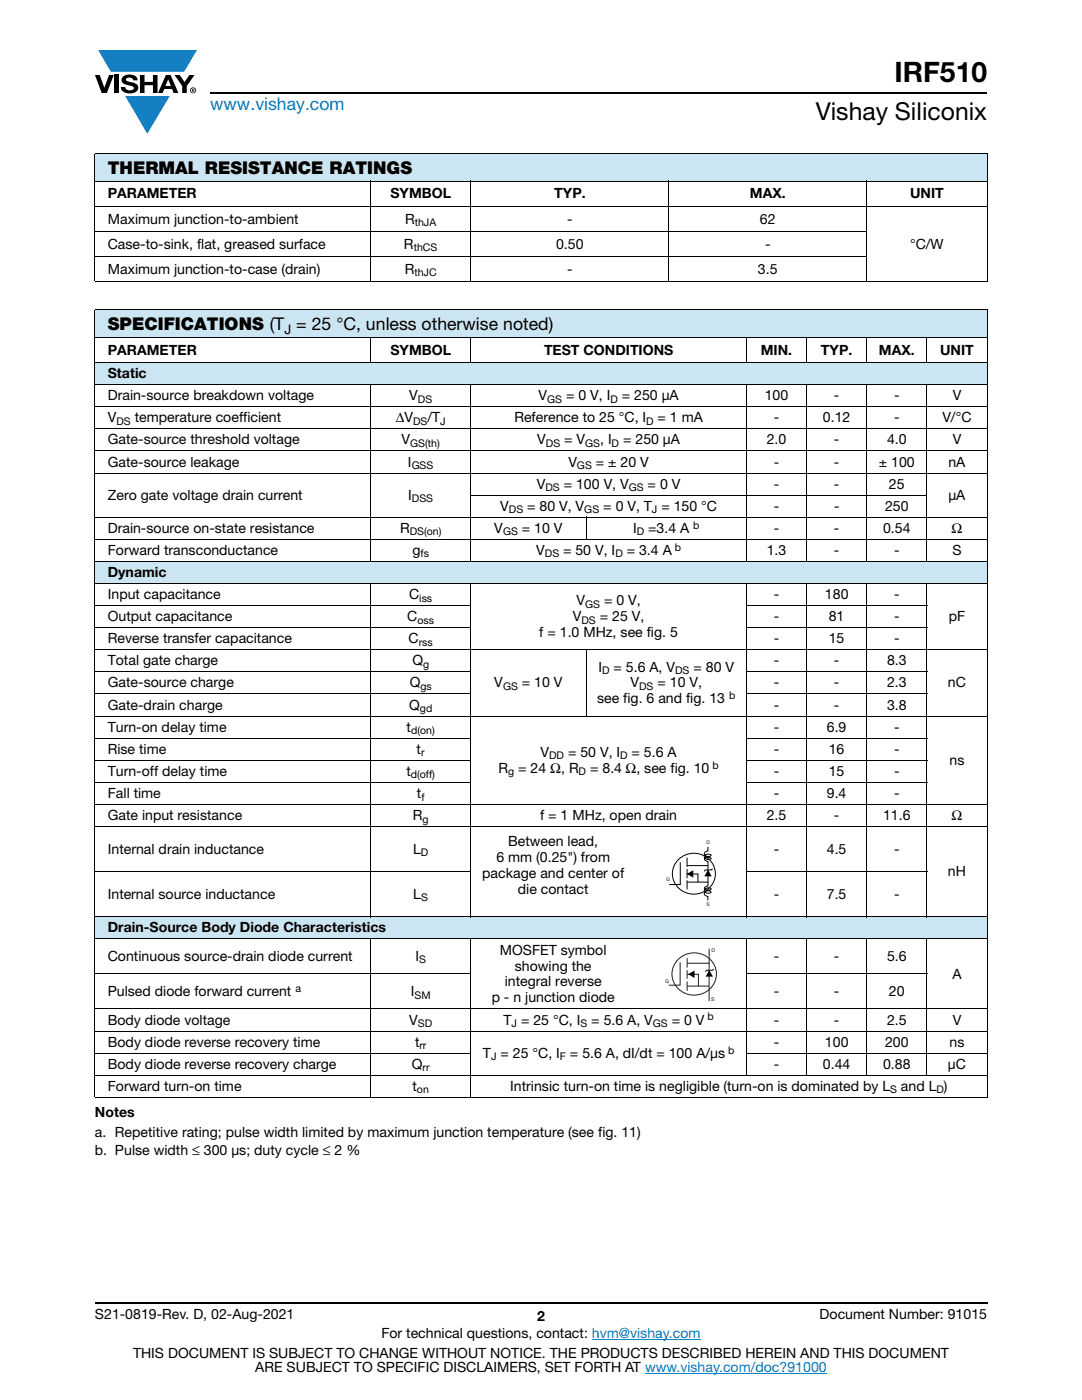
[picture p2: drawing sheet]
<svg xmlns="http://www.w3.org/2000/svg" width="216mm" height="279mm" viewBox="0 0 216 279" stroke-linecap="round" stroke-linejoin="round" font-family="sans-serif">
<defs><g id="words">
<text font-size="5.6" x="178.5" y="16.4">IRF510</text>
<text font-size="4.9" x="162.8" y="24">Vishay Siliconix</text>
<text font-size="3.5" fill="#007ec4" x="42" y="21.9">www.vishay.com</text>
<g font-size="3.5">
<text x="21.5" y="34.8">THERMAL RESISTANCE RATINGS</text>
<text x="21.5" y="66">SPECIFICATIONS (T = 25 °C, unless otherwise noted)</text>
</g>
<g font-size="2.8">
<text x="21.5" y="39.6">PARAMETER</text>
<text x="77.9" y="39.6">SYMBOL</text>
<text x="110.6" y="39.6">TYP.</text>
<text x="149.6" y="39.6">MAX.</text>
<text x="181.6" y="39.6">UNIT</text>
<text x="21.5" y="44.6">Maximum junction-to-ambient</text>
<text x="80.8" y="44.6">R</text>
<text x="113.2" y="44.6">-</text>
<text x="151.6" y="44.6">62</text>
<text x="21.5" y="49.6">Case-to-sink, flat, greased surface</text>
<text x="80.6" y="49.6">R</text>
<text x="111" y="49.6">0.50</text>
<text x="152.7" y="49.6">-</text>
<text x="181.6" y="49.6">°C/W</text>
<text x="21.5" y="54.6">Maximum junction-to-case (drain)</text>
<text x="80.8" y="54.6">R</text>
<text x="113.2" y="54.6">-</text>
<text x="151.2" y="54.6">3.5</text>
<text x="21.5" y="70.8">PARAMETER</text>
<text x="77.9" y="70.8">SYMBOL</text>
<text x="108.5" y="70.8">TEST CONDITIONS</text>
<text x="151.8" y="70.8">MIN.</text>
<text x="163.8" y="70.8">TYP.</text>
<text x="175.4" y="70.8">MAX.</text>
<text x="187.6" y="70.8">UNIT</text>
<text x="21.5" y="75.5">Static</text>
<text x="21.5" y="79.9">Drain-source breakdown voltage</text>
<text x="81.7" y="79.9">V</text>
<text x="107.5" y="79.9">V</text>
<text x="112.9" y="79.9">= 0 V, I</text>
<text x="124.1" y="79.9">= 250 μA</text>
<text x="152.6" y="79.9">100</text>
<text x="166.4" y="79.9">-</text>
<text x="178.4" y="79.9">-</text>
<text x="190.1" y="79.9">V</text>
<text x="21.5" y="88.7">Gate-source threshold voltage</text>
<text x="21.5" y="84.3">V</text>
<text x="26.9" y="84.3">temperature coefficient</text>
<text x="79" y="84.3">ΔV</text>
<text x="80.1" y="88.7">V</text>
<text x="85.3" y="84.3">/T</text>
<text x="102.6" y="84.3">Reference to 25 °C, I</text>
<text x="107.2" y="88.7">V</text>
<text x="112.6" y="88.7">= V</text>
<text x="119.8" y="88.7">, I</text>
<text x="124.3" y="88.7">= 250 μA</text>
<text x="131.2" y="84.3">= 1 mA</text>
<text x="153" y="88.7">2.0</text>
<text x="154.4" y="84.3">-</text>
<text x="164.2" y="84.3">0.12</text>
<text x="166.4" y="88.7">-</text>
<text x="177" y="88.7">4.0</text>
<text x="178.4" y="84.3">-</text>
<text x="188" y="84.3">V/°C</text>
<text x="190.1" y="88.7">V</text>
<text x="21.5" y="93.1">Gate-source leakage</text>
<text x="81.4" y="93.1">I</text>
<text x="113.4" y="93.1">V</text>
<text x="118.9" y="93.1">= ± 20 V</text>
<text x="154.4" y="93.1">-</text>
<text x="166.4" y="93.1">-</text>
<text x="175.4" y="93.1">± 100</text>
<text x="189.3" y="93.1">nA</text>
<text x="21.5" y="99.7">Zero gate voltage drain current</text>
<text x="81.5" y="99.7">I</text>
<text x="99.8" y="101.9">V</text>
<text x="105.2" y="101.9">= 80 V, V</text>
<text x="107.1" y="97.5">V</text>
<text x="112.5" y="97.5">= 100 V, V</text>
<text x="120.4" y="101.9">= 0 V, T = 150 °C</text>
<text x="129.2" y="97.5">= 0 V</text>
<text x="154.4" y="97.5">-</text>
<text x="154.4" y="101.9">-</text>
<text x="166.4" y="97.5">-</text>
<text x="166.4" y="101.9">-</text>
<text x="176.6" y="101.9">250</text>
<text x="177.4" y="97.5">25</text>
<text x="189.3" y="99.7">μA</text>
<text x="21.5" y="106.3">Drain-source on-state resistance</text>
<text x="79.8" y="106.3">R</text>
<text x="98.6" y="106.3">V</text>
<text x="104.1" y="106.3">= 10 V</text>
<text x="126.3" y="106.3">I</text>
<text x="129.3" y="106.3">=3.4 A</text>
<text x="154.4" y="106.3">-</text>
<text x="166.4" y="106.3">-</text>
<text x="176.2" y="106.3">0.54</text>
<text x="189.9" y="106.3">Ω</text>
<text x="21.5" y="110.7">Forward transconductance</text>
<text x="82.3" y="110.7">g</text>
<text x="107" y="110.7">V</text>
<text x="112.4" y="110.7">= 50 V, I</text>
<text x="125.1" y="110.7">= 3.4 A</text>
<text x="153" y="110.7">1.3</text>
<text x="166.4" y="110.7">-</text>
<text x="178.4" y="110.7">-</text>
<text x="190" y="110.7">S</text>
<text x="21.5" y="115.1">Dynamic</text>
<text x="21.5" y="119.6">Input capacitance</text>
<text x="81.6" y="119.6">C</text>
<text x="154.4" y="119.6">-</text>
<text x="164.6" y="119.6">180</text>
<text x="178.4" y="119.6">-</text>
<text x="21.5" y="124">Output capacitance</text>
<text x="81.3" y="124">C</text>
<text x="114.3" y="124">V</text>
<text x="115" y="120.8">V</text>
<text x="119.7" y="124">= 25 V,</text>
<text x="120.5" y="120.8">= 0 V,</text>
<text x="154.4" y="124">-</text>
<text x="165.4" y="124">81</text>
<text x="178.4" y="124">-</text>
<text x="189.3" y="124">pF</text>
<text x="21.5" y="128.4">Reverse transfer capacitance</text>
<text x="81.5" y="128.4">C</text>
<text x="107.6" y="127.1">f = 1.0 MHz, see fig. 5</text>
<text x="154.4" y="128.4">-</text>
<text x="165.4" y="128.4">15</text>
<text x="178.4" y="128.4">-</text>
<text x="21.5" y="137.2">Gate-source charge</text>
<text x="21.5" y="132.8">Total gate charge</text>
<text x="81.7" y="137.2">Q</text>
<text x="82.3" y="132.8">Q</text>
<text x="98.6" y="137.2">V</text>
<text x="104.1" y="137.2">= 10 V</text>
<text x="119.4" y="134">I</text>
<text x="122.4" y="134">= 5.6 A, V</text>
<text x="125.8" y="137.2">V</text>
<text x="131.2" y="137.2">= 10 V,</text>
<text x="138.4" y="134">= 80 V</text>
<text x="154.4" y="132.8">-</text>
<text x="154.4" y="137.2">-</text>
<text x="166.4" y="132.8">-</text>
<text x="166.4" y="137.2">-</text>
<text x="177" y="132.8">8.3</text>
<text x="177" y="137.2">2.3</text>
<text x="189.1" y="137.2">nC</text>
<text x="21.5" y="141.6">Gate-drain charge</text>
<text x="81.6" y="141.6">Q</text>
<text x="119.1" y="140.4">see fig. 6 and fig. 13</text>
<text x="154.4" y="141.6">-</text>
<text x="166.4" y="141.6">-</text>
<text x="177" y="141.6">3.8</text>
<text x="21.5" y="146">Turn-on delay time</text>
<text x="81.1" y="146">t</text>
<text x="154.4" y="146">-</text>
<text x="165" y="146">6.9</text>
<text x="178.4" y="146">-</text>
<text x="21.5" y="150.4">Rise time</text>
<text x="21.5" y="154.8">Turn-off delay time</text>
<text x="81.1" y="154.8">t</text>
<text x="83.1" y="150.4">t</text>
<text x="99.5" y="154.2">R</text>
<text x="103.4" y="154.2">= 24 Ω, R</text>
<text x="107.9" y="151">V</text>
<text x="113.3" y="151">= 50 V, I</text>
<text x="117.7" y="154.2">= 8.4 Ω, see fig. 10</text>
<text x="126" y="151">= 5.6 A</text>
<text x="154.4" y="154.8">-</text>
<text x="154.4" y="150.4">-</text>
<text x="165.4" y="154.8">15</text>
<text x="165.4" y="150.4">16</text>
<text x="178.4" y="154.8">-</text>
<text x="178.4" y="150.4">-</text>
<text x="189.5" y="152.6">ns</text>
<text x="21.5" y="159.3">Fall time</text>
<text x="83.2" y="159.3">t</text>
<text x="154.4" y="159.3">-</text>
<text x="165" y="159.3">9.4</text>
<text x="178.4" y="159.3">-</text>
<text x="21.5" y="163.7">Gate input resistance</text>
<text x="82.4" y="163.7">R</text>
<text x="107.8" y="163.7">f = 1 MHz, open drain</text>
<text x="153" y="163.7">2.5</text>
<text x="166.4" y="163.7">-</text>
<text x="176.2" y="163.7">11.6</text>
<text x="189.9" y="163.7">Ω</text>
<text x="21.5" y="170.4">Internal drain inductance</text>
<text x="82.4" y="170.4">L</text>
<text x="99" y="172.1">6 mm (0.25&quot;) from</text>
<text x="101.4" y="168.9">Between lead,</text>
<text x="154.4" y="170.4">-</text>
<text x="165" y="170.4">4.5</text>
<text x="178.4" y="170.4">-</text>
<text x="21.5" y="179.4">Internal source inductance</text>
<text x="82.5" y="179.4">L</text>
<text x="96.2" y="175.2">package and center of</text>
<text x="103.3" y="178.4">die contact</text>
<text x="154.4" y="179.4">-</text>
<text x="165" y="179.4">7.5</text>
<text x="178.4" y="179.4">-</text>
<text x="189.1" y="174.9">nH</text>
<text x="21.5" y="186.1">Drain-Source Body Diode Characteristics</text>
<text x="21.5" y="191.8">Continuous source-drain diode current</text>
<text x="82.9" y="191.8">I</text>
<text x="99.7" y="190.5">MOSFET symbol</text>
<text x="154.4" y="191.8">-</text>
<text x="166.4" y="191.8">-</text>
<text x="177" y="191.8">5.6</text>
<text x="100.7" y="196.9">integral reverse</text>
<text x="102.7" y="193.7">showing the</text>
<text x="190" y="195.3">A</text>
<text x="21.5" y="198.8">Pulsed diode forward current</text>
<text x="82" y="198.8">I</text>
<text x="98.1" y="200">p - n junction diode</text>
<text x="154.4" y="198.8">-</text>
<text x="166.4" y="198.8">-</text>
<text x="177.4" y="198.8">20</text>
<text x="21.5" y="204.5">Body diode voltage</text>
<text x="21.5" y="208.9">Body diode reverse recovery time</text>
<text x="81.6" y="204.5">V</text>
<text x="82.8" y="208.9">t</text>
<text x="100.5" y="204.5">T = 25 °C, I</text>
<text x="118" y="204.5">= 5.6 A, V</text>
<text x="134" y="204.5">= 0 V</text>
<text x="154.4" y="204.5">-</text>
<text x="154.4" y="208.9">-</text>
<text x="164.6" y="208.9">100</text>
<text x="166.4" y="204.5">-</text>
<text x="176.6" y="208.9">200</text>
<text x="177" y="204.5">2.5</text>
<text x="189.5" y="208.9">ns</text>
<text x="190.1" y="204.5">V</text>
<text x="21.5" y="213.3">Body diode reverse recovery charge</text>
<text x="82.2" y="213.3">Q</text>
<text x="96.4" y="211.1">T = 25 °C, I</text>
<text x="113.7" y="211.1">= 5.6 A, dI/dt = 100 A/μs</text>
<text x="154.4" y="213.3">-</text>
<text x="164.2" y="213.3">0.44</text>
<text x="176.2" y="213.3">0.88</text>
<text x="189.1" y="213.3">μC</text>
<text x="21.5" y="217.7">Forward turn-on time</text>
<text x="82.3" y="217.7">t</text>
<text x="101.8" y="217.7">Intrinsic turn-on time is negligible (turn-on is dominated by L</text>
<text x="179.8" y="217.7">and L )</text>
<text x="18.9" y="223">Notes</text>
<text x="18.9" y="226.9">a. Repetitive rating; pulse width limited by maximum junction temperature (see fig. 11)</text>
<text x="18.9" y="230.4">b. Pulse width ≤ 300 μs; duty cycle ≤ 2 %</text>
<text x="18.9" y="263.3">S21-0819-Rev. D, 02-Aug-2021</text>
<text x="107.2" y="263.6">2</text>
<text x="163.6" y="263.3">Document Number: 91015</text>
<text x="76.1" y="267.1">For technical questions, contact: hvm@vishay.com</text>
<text x="26.5" y="271">THIS DOCUMENT IS SUBJECT TO CHANGE WITHOUT NOTICE. THE PRODUCTS DESCRIBED HEREIN AND THIS DOCUMENT</text>
<text x="50.9" y="273.8">ARE SUBJECT TO SPECIFIC DISCLAIMERS, SET FORTH AT www.vishay.com/doc?91000</text>
</g>
<text font-size="2.6" x="56.8" y="66.6">J</text>
<g font-size="2.1">
<text x="82.8" y="45.1">thJA</text>
<text x="82.5" y="50.1">thCS</text>
<text x="82.7" y="55.1">thJC</text>
<text x="83.4" y="80.4">DS</text>
<text x="109.2" y="80.4">GS</text>
<text x="121.8" y="80.4">D</text>
<text x="23.2" y="84.8">DS</text>
<text x="81.9" y="89.2">GS(th)</text>
<text x="82.4" y="84.8">DS</text>
<text x="87.8" y="84.8">J</text>
<text x="108.9" y="89.2">DS</text>
<text x="116.8" y="89.2">GS</text>
<text x="122" y="89.2">D</text>
<text x="128.9" y="84.8">D</text>
<text x="82.1" y="93.6">GSS</text>
<text x="115.1" y="93.6">GS</text>
<text x="82.2" y="100.2">DSS</text>
<text x="108.8" y="98">DS</text>
<text x="125.5" y="98">GS</text>
<text x="81.7" y="106.8">DS(on)</text>
<text x="100.4" y="106.8">GS</text>
<text x="101.5" y="102.4">DS</text>
<text x="116.6" y="102.4">GS</text>
<text x="127" y="106.8">D</text>
<text x="130.1" y="102.4">J</text>
<text x="138.3" y="105.5">b</text>
<text x="83.9" y="111.3">fs</text>
<text x="108.7" y="111.3">DS</text>
<text x="122.8" y="111.3">D</text>
<text x="134.7" y="109.9">b</text>
<text x="83.3" y="124.5">oss</text>
<text x="83.7" y="120.1">iss</text>
<text x="116" y="124.5">DS</text>
<text x="116.8" y="121.3">GS</text>
<text x="83.6" y="128.9">rss</text>
<text x="83.9" y="137.7">gs</text>
<text x="84.4" y="133.3">g</text>
<text x="100.4" y="137.7">GS</text>
<text x="120.1" y="134.5">D</text>
<text x="127.5" y="137.7">DS</text>
<text x="134.7" y="134.5">DS</text>
<text x="83.8" y="142.1">gd</text>
<text x="145.5" y="139.5">b</text>
<text x="82" y="146.5">d(on)</text>
<text x="82" y="155.3">d(off)</text>
<text x="84" y="150.9">r</text>
<text x="101.4" y="154.7">g</text>
<text x="109.6" y="151.6">DD</text>
<text x="115.5" y="154.7">D</text>
<text x="123.8" y="151.6">D</text>
<text x="142.2" y="153.4">b</text>
<text x="84.1" y="159.8">f</text>
<text x="84.3" y="164.2">g</text>
<text x="84" y="170.9">D</text>
<text x="84.1" y="179.9">S</text>
<text x="58.9" y="197.9">a</text>
<text x="83.6" y="192.3">S</text>
<text x="82.7" y="199.3">SM</text>
<text x="141.2" y="203.6">b</text>
<text x="83.4" y="205">SD</text>
<text x="83.7" y="209.4">rr</text>
<text x="102.1" y="205">J</text>
<text x="115.8" y="205">S</text>
<text x="130.3" y="205">GS</text>
<text x="84.3" y="213.8">rr</text>
<text x="98" y="211.6">J</text>
<text x="111.7" y="211.6">F</text>
<text x="145.3" y="210.2">b</text>
<text x="83.2" y="218.2">on</text>
<text x="177.6" y="218.2">S</text>
<text x="186.9" y="218.2">D</text>
</g>
<g font-size="1" fill="#211e1e">
<text x="141" y="168.5">D</text>
<text x="133" y="175.9">G</text>
<text x="141" y="180.9">S</text>
<text x="142" y="190">D</text>
<text x="132.7" y="196.2">G</text>
<text x="141.9" y="199.8">S</text>
</g>
</g></defs>
<g fill="#147fc3">
<path d="M19.6 10h19.7l-2.6 4.3h-1.1h-13.5z"/>
<path d="M25 19.2h8.9l-4.5 7.5z"/>
</g>
<g fill="#000">
<path d="M18.9 15h1l.9 2.5 1-2.5h.9l-1.4 3.6h-1zM22.9 15h.9v3.6h-.9zM24.6 15.3a2.1 2.1 0 0 1 2.8 .3l.1 .4h-.9a.79 .79 0 0 0-.7-.5 .79 .79 0 0 0-.8 .4l.3 .3 1 .2a1.08 1.08 0 0 1 1.2 1 1.08 1.08 0 0 1-1.1 1.2 1.73 1.73 0 0 1-2.4-1.2h.9a.96 .96 0 0 0 .8 .6 .96 .96 0 0 0 .9-.4 1.31 1.31 0 0 0-1.2-.6 1.03 1.03 0 0 1-1.1-.6 1.03 1.03 0 0 1 .2-1.1zM27.9 15h.9v1.3h1.7v-1.3h.9v3.6h-.9v-1.6h-1.7v1.6h-.9zM34.8 15h1.1l.9 1.4 1-1.4h1l-1.5 2.2v1.4h-.9v-1.4z"/>
<path d="M33.6 15.9l.5 1.3h-1.1zM33.1 15l-1.6 3.6h1l.3-.8h1.5l.3 .8h1l-1.6-3.6z"/>
<path d="M38.4 17.8h.2v.2h-.2zM38.3 17.7v.7h.1v-.3l.4 .3-.2-.3 .2-.2-.1-.2z"/>
<path d="M38.1 18a.46 .46 0 0 1 .9 0 .46 .46 0 0 1-.9 0zM37.9 18a.6 .6 0 0 0 1.2 0 .6 .6 0 0 0-1.2 0z"/>
</g>
<path d="M42 18.6h155M18.9 260h178.1" fill="none" stroke="#000" stroke-width=".36"/>
<path d="M118.1 267.3h21.7M128.7 274h36.3" fill="none" stroke="#007ec4" stroke-width=".2"/>
<g fill="#cce5f3">
<path d="M18.9 30.7h178.1v5.5h-178.1z"/>
<path d="M18.9 61.8h178.1v5.6h-178.1z"/>
<path d="M18.9 72.3h178.1v4.5h-178.1z"/>
<path d="M18.9 112h178.1v4.4h-178.1z"/>
<path d="M18.9 183h178.1v4.4h-178.1z"/>
</g>
<g fill="none" stroke="#000" stroke-width=".2">
<path d="M18.9 30.7h178.1M18.9 36.2h178.1M18.9 30.8v25.3M74 36.1v20.2M94 36.1v20.2M133.5 36.1v20.2M173 36.1v20.2M197 30.8v25.3M18.9 41.2h178.1M18.9 46.2h154.1M18.9 51.2h154.1M18.9 56.2h178.1"/>
<path d="M18.9 61.8h178.1M18.9 67.4h178.1M18.9 72.3h178.1M18.9 76.8h178.1M18.9 61.9v157M74 67.3v5.1M74 76.7v35.4M94 67.3v5.1M94 76.7v35.4M148.9 67.3v5.1M148.9 76.7v35.4M161 67.3v5.1"/>
<path d="M161 76.7v35.4M173 67.3v5.1M173 76.7v35.4M185 67.3v5.1M185 76.7v35.4M197 61.9v157M18.9 81.2h178.1M18.9 85.6h178.1M18.9 90h178.1M18.9 94.4h178.1M93.9 98.8h91.1M18.9 103.2h178.1"/>
<path d="M18.9 107.6h178.1M18.9 112h178.1M18.9 116.4h178.1M74 116.4v66.6M94 116.4v66.6M116.9 103.1v4.6M148.9 116.4v66.6M161 116.4v66.6M173 116.4v66.6M185 116.4v66.6M18.9 120.9h75.1M18.9 125.3h75.1"/>
<path d="M18.9 129.7h178.1M18.9 134.1h75.1M18.9 138.5h75.1M116.9 129.6v13.4M148.9 120.9h36.1M148.9 125.3h36.1M148.9 134.1h36.1M148.9 138.5h36.1M18.9 142.9h178.1M18.9 147.3h75.1M18.9 151.7h75.1M18.9 156.1h75.1"/>
<path d="M148.9 147.3h36.1M148.9 151.7h36.1M148.9 156.1h36.1M18.9 160.5h178.1M18.9 165h178.1M18.9 173.9h75.1M135.2 171.7a4.3 4.3 0 0 1 5.3-.9 4.3 4.3 0 0 1 2 5 4.3 4.3 0 0 1-5.1 2.5 4.3 4.3 0 0 1-3.2-4.7l.2-.6zM135.7 172.1v4.4h-2.2M137.1 176h4.2M137.1 174.4h2.2v1.7M137.1 171.2v1.8M137.1 173.4v1.9"/>
<path d="M137.1 175.7v1.8M137.1 172.8h4.2M141.3 169v.8a.58 .58 0 0 0-.8 .6 .58 .58 0 0 0 .8 .6l.6-.3a.73 .73 0 0 0-.8-.2 .73 .73 0 0 0-.5 .6 .88 .88 0 0 0 1.3 .2 .85 .85 0 0 0-1.3 .2l.7 .4v4.9l-.7 .4a.82 .82 0 0 0 1.3 .2 .76 .76 0 0 0-.8-.2 .76 .76 0 0 0-.5 .8l.7 .3 .6-.3a.72 .72 0 0 0-.9-.2 .72 .72 0 0 0-.4 .8l.7 .3v.8M142.2 173.4l-.3 .2h-1.1l-.3 .3M148.9 173.9h36.1M18.9 183h178.1M18.9 187.4h178.1M18.9 194.4h75.1M74 187.3v31.8M94 187.3v31.8M142.4 193.4l-.2 .2h-1.2l-.3 .3M148.9 194.4h36.1"/>
<path d="M148.9 187.3v27.4M161 187.3v27.4M173 187.3v27.4M185 187.3v27.4M18.9 201.4h178.1M18.9 205.8h178.1M18.9 210.2h75.1M18.9 214.6h178.1M18.9 219h178.1M148.9 210.2h48.1"/>
</g>
<path d="M137.1 174.4l1.2-.7v1.5zM141.3 173.6l.7 1.3h-1.5zM137.3 194.4l1.3-.7v1.5zM141.5 193.6l.8 1.3h-1.5z" fill="#000"/>
<path d="M135.1 191.7a4.4 4.4 0 0 1 5.5-1 4.4 4.4 0 0 1 2.1 5.2 4.4 4.4 0 0 1-5.3 2.6 4.4 4.4 0 0 1-3.2-4.9l.2-.7zM135.7 192v4.6h-2.3M137.1 194.4h2.3v2.4M137.1 196.8h4.4M137.1 191.2v1.9M137.1 193.6v1.7M137.1 195.9v1.8M141.5 192.2v7.6M141.5 189.3v2.9h-4.4" fill="none" stroke="#211e1e" stroke-width=".2"/>
<use href="#words"/>
</svg>
